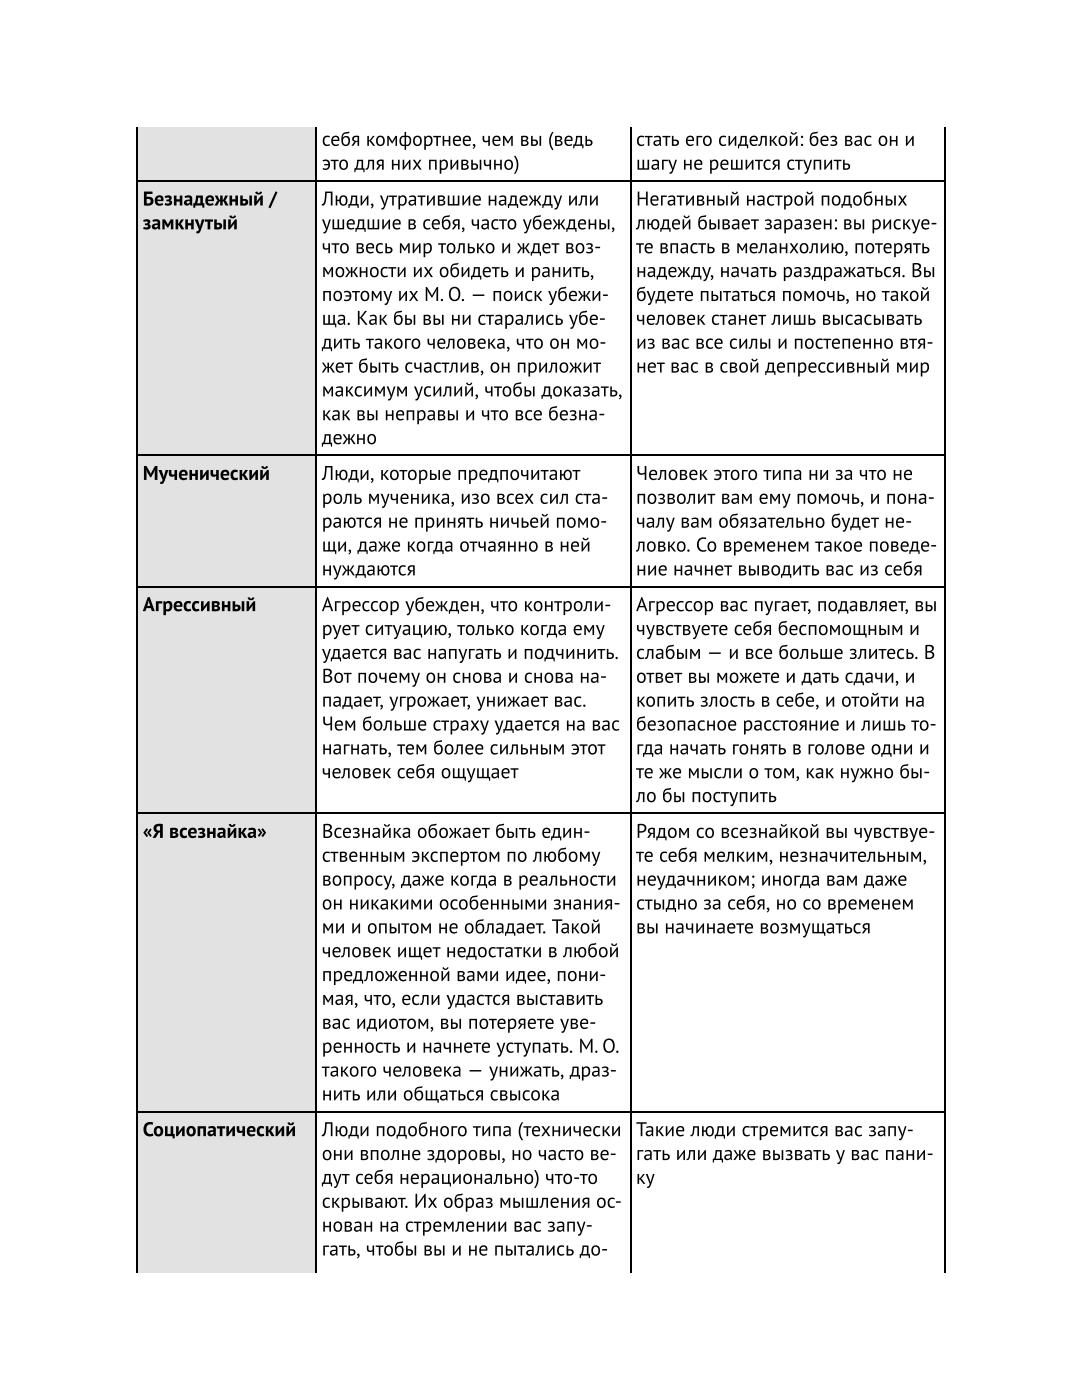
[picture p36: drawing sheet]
<svg xmlns="http://www.w3.org/2000/svg" width="216mm" height="279mm" viewBox="0 0 216 279" stroke-linecap="round" stroke-linejoin="round" font-family="sans-serif">
<defs><g id="words">
<g font-size="4">
<text x="64.2" y="29.1">себя комфортнее, чем вы (ведь</text>
<text x="126.9" y="29.1">стать его сиделкой: без вас он и</text>
<text x="64.2" y="33.9">это для них привычно)</text>
<text x="126.9" y="33.9">шагу не решится ступить</text>
<text x="28.5" y="41">Безнадежный /</text>
<text x="64.2" y="41">Люди, утратившие надежду или</text>
<text x="126.9" y="41">Негативный настрой подобных</text>
<text x="28.5" y="45.8">замкнутый</text>
<text x="64.2" y="45.8">ушедшие в себя, часто убеждены,</text>
<text x="126.9" y="45.8">людей бывает заразен: вы рискуе-</text>
<text x="64.2" y="50.5">что весь мир только и ждет воз-</text>
<text x="126.9" y="50.5">те впасть в меланхолию, потерять</text>
<text x="64.2" y="55.3">можности их обидеть и ранить,</text>
<text x="126.9" y="55.3">надежду, начать раздражаться. Вы</text>
<text x="64.2" y="60.1">поэтому их М. О. — поиск убежи-</text>
<text x="64.2" y="64.8">ща. Как бы вы ни старались убе-</text>
<text x="126.9" y="60.1">будете пытаться помочь, но такой</text>
<text x="126.9" y="64.8">человек станет лишь высасывать</text>
<text x="64.2" y="69.6">дить такого человека, что он мо-</text>
<text x="126.9" y="69.6">из вас все силы и постепенно втя-</text>
<text x="64.2" y="74.3">жет быть счастлив, он приложит</text>
<text x="126.9" y="74.3">нет вас в свой депрессивный мир</text>
<text x="64.2" y="79.1">максимум усилий, чтобы доказать,</text>
<text x="64.2" y="83.9">как вы неправы и что все безна-</text>
<text x="64.2" y="88.6">дежно</text>
<text x="28.5" y="95.8">Мученический</text>
<text x="64.2" y="95.8">Люди, которые предпочитают</text>
<text x="126.9" y="95.8">Человек этого типа ни за что не</text>
<text x="64.2" y="100.5">роль мученика, изо всех сил ста-</text>
<text x="126.9" y="100.5">позволит вам ему помочь, и пона-</text>
<text x="64.2" y="105.3">раются не принять ничьей помо-</text>
<text x="126.9" y="105.3">чалу вам обязательно будет не-</text>
<text x="64.2" y="110.1">щи, даже когда отчаянно в ней</text>
<text x="126.9" y="110.1">ловко. Со временем такое поведе-</text>
<text x="64.2" y="114.8">нуждаются</text>
<text x="126.9" y="114.8">ние начнет выводить вас из себя</text>
<text x="28.5" y="122">Агрессивный</text>
<text x="64.2" y="122">Агрессор убежден, что контроли-</text>
<text x="126.9" y="122">Агрессор вас пугает, подавляет, вы</text>
<text x="64.2" y="126.7">рует ситуацию, только когда ему</text>
<text x="64.2" y="131.5">удается вас напугать и подчинить.</text>
<text x="126.9" y="126.7">чувствуете себя беспомощным и</text>
<text x="126.9" y="131.5">слабым — и все больше злитесь. В</text>
<text x="64.2" y="136.3">Вот почему он снова и снова на-</text>
<text x="126.9" y="136.3">ответ вы можете и дать сдачи, и</text>
<text x="64.2" y="141">падает, угрожает, унижает вас.</text>
<text x="126.9" y="141">копить злость в себе, и отойти на</text>
<text x="64.2" y="145.8">Чем больше страху удается на вас</text>
<text x="126.9" y="145.8">безопасное расстояние и лишь то-</text>
<text x="64.2" y="150.5">нагнать, тем более сильным этот</text>
<text x="64.2" y="155.3">человек себя ощущает</text>
<text x="126.9" y="150.5">гда начать гонять в голове одни и</text>
<text x="126.9" y="155.3">те же мысли о том, как нужно бы-</text>
<text x="126.9" y="160.1">ло бы поступить</text>
<text x="28.5" y="167.2">«Я всезнайка»</text>
<text x="64.2" y="167.2">Всезнайка обожает быть един-</text>
<text x="126.9" y="167.2">Рядом со всезнайкой вы чувствуе-</text>
<text x="64.2" y="172">ственным экспертом по любому</text>
<text x="126.9" y="172">те себя мелким, незначительным,</text>
<text x="64.2" y="176.7">вопросу, даже когда в реальности</text>
<text x="126.9" y="176.7">неудачником; иногда вам даже</text>
<text x="64.2" y="181.5">он никакими особенными знания-</text>
<text x="126.9" y="181.5">стыдно за себя, но со временем</text>
<text x="64.2" y="186.3">ми и опытом не обладает. Такой</text>
<text x="64.2" y="191">человек ищет недостатки в любой</text>
<text x="126.9" y="186.3">вы начинаете возмущаться</text>
<text x="64.2" y="195.8">предложенной вами идее, пони-</text>
<text x="64.2" y="200.6">мая, что, если удастся выставить</text>
<text x="64.2" y="205.3">вас идиотом, вы потеряете уве-</text>
<text x="64.2" y="210.1">ренность и начнете уступать. М. О.</text>
<text x="64.2" y="214.8">такого человека — унижать, драз-</text>
<text x="64.2" y="219.6">нить или общаться свысока</text>
<text x="28.5" y="226.7">Социопатический</text>
<text x="64.2" y="226.7">Люди подобного типа (технически</text>
<text x="126.9" y="226.7">Такие люди стремится вас запу-</text>
<text x="64.2" y="231.5">они вполне здоровы, но часто ве-</text>
<text x="126.9" y="231.5">гать или даже вызвать у вас пани-</text>
<text x="64.2" y="236.3">дут себя нерационально) что-то</text>
<text x="126.9" y="236.3">ку</text>
<text x="64.2" y="241">скрывают. Их образ мышления ос-</text>
<text x="64.2" y="245.8">нован на стремлении вас запу-</text>
<text x="64.2" y="250.6">гать, чтобы вы и не пытались до-</text>
</g>
</g></defs>
<g fill="#e2e2e2">
<path d="M27.3 25.4h35.7v10.6h-35.7z"/>
<path d="M27.3 36h35.7v54.8h-35.7z"/>
<path d="M27.3 90.8h35.7v26.1h-35.7z"/>
<path d="M27.3 116.9h35.7v45.3h-35.7z"/>
<path d="M27.3 162.2h35.7v59.5h-35.7z"/>
<path d="M27.3 221.7h35.7v32.3h-35.7z"/>
</g>
<path d="M27.3 36.1h161.3M27.4 25.4v228.6M63.1 25.4v228.6M125.8 25.4v228.6M188.5 25.4v228.6M27.3 90.9h161.3M27.3 117.1h161.3M27.3 162.3h161.3M27.3 221.9h161.3" fill="none" stroke="#000" stroke-width=".26"/>
<use href="#words"/>
</svg>
